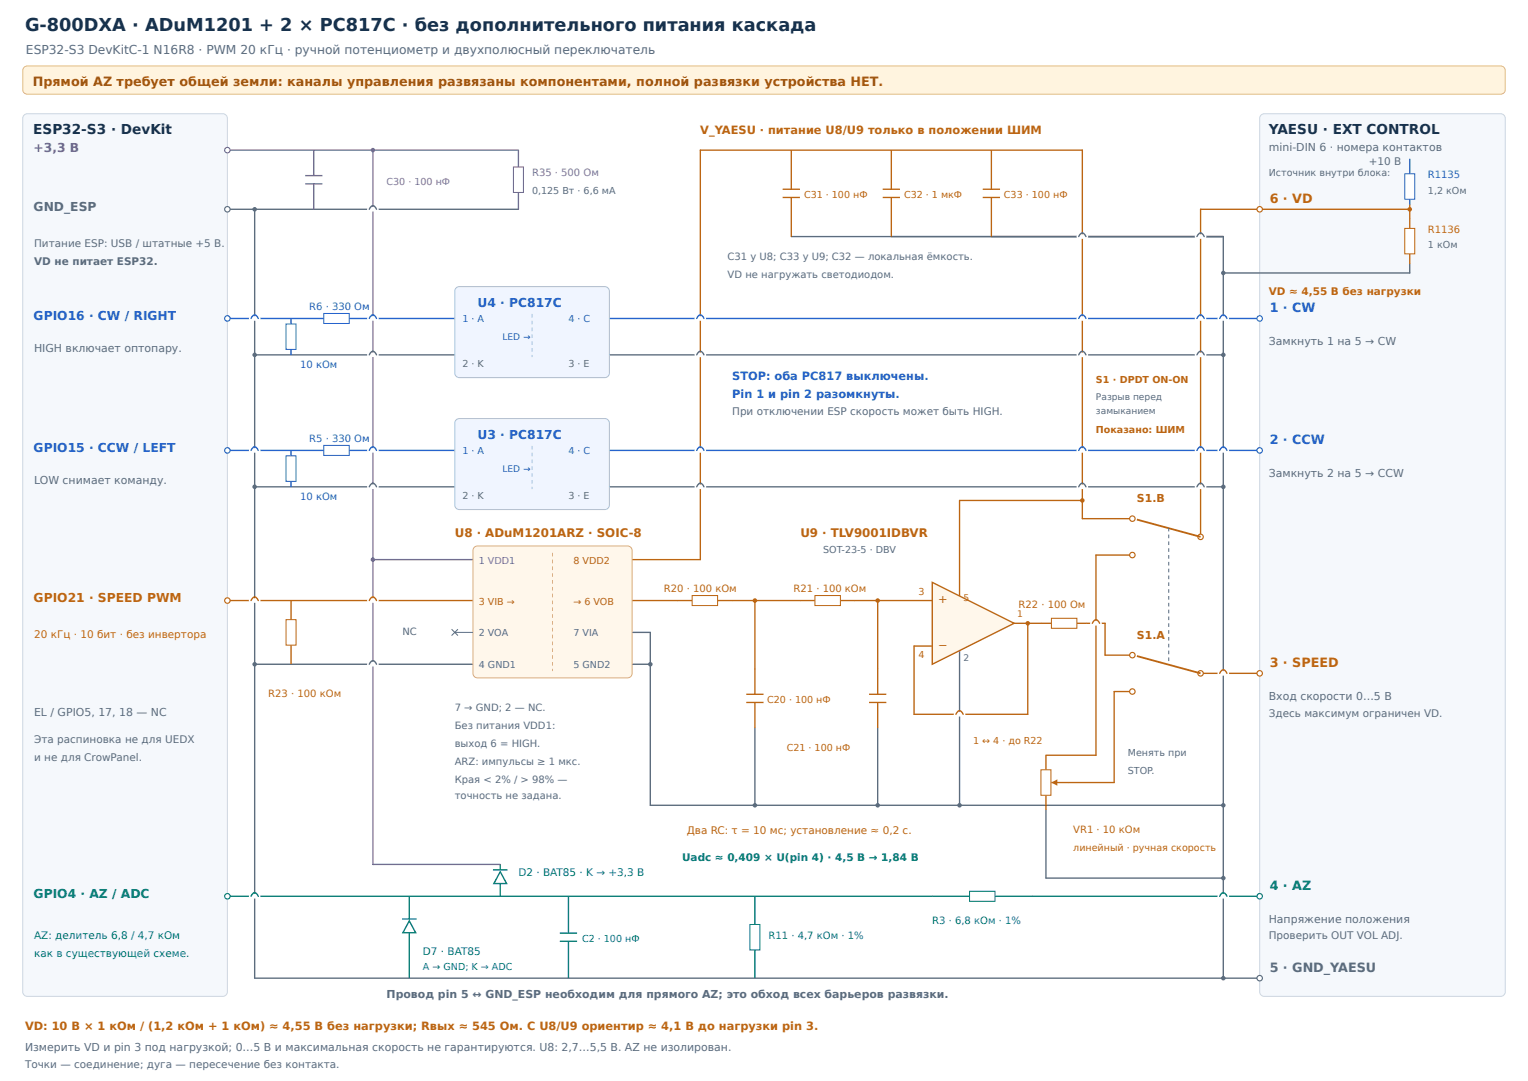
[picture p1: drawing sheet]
<svg xmlns="http://www.w3.org/2000/svg" width="420mm" height="297mm" viewBox="0 0 420 297" stroke-linecap="round" stroke-linejoin="round" font-family="sans-serif">
<defs><g id="words">
<text font-size="4.9" fill="#17324d" x="6.9" y="8.6">G-800DXA · ADuM1201 + 2 × PC817C · без дополнительного питания каскада</text>
<g font-size="3.7" fill="#17324d">
<text x="9.1" y="36.9">ESP32-S3 · DevKit</text>
<text x="348.7" y="36.9">YAESU · EXT CONTROL</text>
</g>
<text font-size="3.5" fill="#9b5612" x="9" y="23.7">Прямой AZ требует общей земли: каналы управления развязаны компонентами, полной развязки устройства НЕТ.</text>
<g font-size="3.5" fill="#bc6512">
<text x="349" y="55.8">6 · VD</text>
<text x="349" y="183.3">3 · SPEED</text>
</g>
<g font-size="3.5" fill="#2463ce">
<text x="349" y="85.8">1 · CW</text>
<text x="349" y="122">2 · CCW</text>
</g>
<text font-size="3.5" fill="#087f71" x="349" y="244.5">4 · AZ</text>
<text font-size="3.5" fill="#5c6c7d" x="349" y="267">5 · GND_YAESU</text>
<g font-size="3.4" fill="#5c6c7d">
<text x="7.1" y="14.9">ESP32-S3 DevKitC-1 N16R8 · PWM 20 кГц · ручной потенциометр и двухполюсный переключатель</text>
<text x="9.2" y="58">GND_ESP</text>
</g>
<text font-size="3.4" fill="#8654a3" x="9.2" y="41.7">+3,3 В</text>
<g font-size="3.4" fill="#2463ce">
<text x="9.2" y="88">GPIO16 · CW / RIGHT</text>
<text x="131.2" y="84.2">U4 · PC817C</text>
<text x="9.2" y="124.2">GPIO15 · CCW / LEFT</text>
<text x="131.2" y="120.5">U3 · PC817C</text>
</g>
<text font-size="3.4" fill="#bc6512" x="9.2" y="165.5">GPIO21 · SPEED PWM</text>
<text font-size="3.4" fill="#087f71" x="9.2" y="246.8">GPIO4 · AZ / ADC</text>
<g font-size="3.3" fill="#bc6512">
<text x="125" y="147.6">U8 · ADuM1201ARZ · SOIC-8</text>
<text x="220" y="147.6">U9 · TLV9001IDBVR</text>
</g>
<g font-size="3.1" fill="#bc6512">
<text x="192.5" y="36.9">V_YAESU · питание U8/U9 только в положении ШИМ</text>
<text x="257.9" y="165.6">+</text>
<text x="257.9" y="178.3">−</text>
<text x="6.9" y="283.1">VD: 10 В × 1 кОм / (1,2 кОм + 1 кОм) ≈ 4,55 В без нагрузки; Rвых ≈ 545 Ом. С U8/U9 ориентир ≈ 4,1 В до нагрузки pin 3.</text>
</g>
<g font-size="3.1" fill="#2463ce">
<text x="201.3" y="104.4">STOP: оба PC817 выключены.</text>
<text x="201.3" y="109.4">Pin 1 и pin 2 разомкнуты.</text>
</g>
<g font-size="3" fill="#5c6c7d">
<text x="348.7" y="41.4">mini-DIN 6 · номера контактов</text>
<text x="348.7" y="94.9">Замкнуть 1 на 5 → CW</text>
<text x="9.4" y="96.8">HIGH включает оптопару.</text>
<text x="348.7" y="131.1">Замкнуть 2 на 5 → CCW</text>
<text x="9.4" y="133">LOW снимает команду.</text>
<text x="9.4" y="196.8">EL / GPIO5, 17, 18 — NC</text>
<text x="348.7" y="192.4">Вход скорости 0…5 В</text>
<text x="348.7" y="253.6">Напряжение положения</text>
<text x="106.2" y="274.2">Провод pin 5 ↔ GND_ESP необходим для прямого AZ; это обход всех барьеров развязки.</text>
<text x="6.9" y="288.9">Измерить VD и pin 3 под нагрузкой; 0…5 В и максимальная скорость не гарантируются. U8: 2,7…5,5 В. AZ не изолирован.</text>
</g>
<g font-size="3" fill="#bc6512">
<text x="312.5" y="138">S1.B</text>
<text x="312.5" y="175.5">S1.A</text>
</g>
<g font-size="2.9" fill="#5c6c7d">
<text x="376.2" y="45.4">+10 В</text>
<text x="9.4" y="67.9">Питание ESP: USB / штатные +5 В.</text>
<text x="9.4" y="72.9">VD не питает ESP32.</text>
<text x="201.3" y="114.1">При отключении ESP скорость может быть HIGH.</text>
<text x="348.7" y="196.9">Здесь максимум ограничен VD.</text>
<text x="9.4" y="204.1">Эта распиновка не для UEDX</text>
<text x="9.4" y="209.1">и не для CrowPanel.</text>
<text x="348.7" y="257.9">Проверить OUT VOL ADJ.</text>
<text x="6.9" y="293.5">Точки — соединение; дуга — пересечение без контакта.</text>
</g>
<g font-size="2.9" fill="#bc6512">
<text x="348.7" y="81">VD ≈ 4,55 В без нагрузки</text>
<text x="9.4" y="175.4">20 кГц · 10 бит · без инвертора</text>
<text x="188.7" y="229.1">Два RC: τ = 10 мс; установление ≈ 0,2 с.</text>
</g>
<g font-size="2.9" fill="#087f71">
<text x="187.5" y="236.6">Uadc ≈ 0,409 × U(pin 4) · 4,5 В → 1,84 В</text>
<text x="142.5" y="240.7">D2 · BAT85 · K → +3,3 В</text>
<text x="9.4" y="257.9">AZ: делитель 6,8 / 4,7 кОм</text>
<text x="9.4" y="262.9">как в существующей схеме.</text>
<text x="116.2" y="262.2">D7 · BAT85</text>
</g>
<text font-size="2.7" fill="#8654a3" x="146.2" y="48.4">R35 · 500 Ом</text>
<g font-size="2.7" fill="#2463ce">
<text x="392.5" y="49">R1135</text>
<text x="85" y="85.2">R6 · 330 Ом</text>
<text x="82.5" y="101.1">10 кОм</text>
<text x="85" y="121.5">R5 · 330 Ом</text>
<text x="82.5" y="137.4">10 кОм</text>
</g>
<g font-size="2.7" fill="#bc6512">
<text x="392.5" y="64">R1136</text>
<text x="182.5" y="162.8">R20 · 100 кОм</text>
<text x="218.1" y="162.8">R21 · 100 кОм</text>
<text x="280" y="167.1">R22 · 100 Ом</text>
<text x="73.7" y="191.5">R23 · 100 кОм</text>
<text x="295" y="229">VR1 · 10 кОм</text>
</g>
<g font-size="2.7" fill="#5c6c7d">
<text x="200" y="71.5">C31 у U8; C33 у U9; C32 — локальная ёмкость.</text>
<text x="200" y="76.5">VD не нагружать светодиодом.</text>
<text x="110.6" y="174.5">NC</text>
<text x="125" y="195.3">7 → GND; 2 — NC.</text>
<text x="125" y="200.2">Без питания VDD1:</text>
<text x="125" y="205.2">выход 6 = HIGH.</text>
<text x="125" y="210.3">ARZ: импульсы ≥ 1 мкс.</text>
<text x="125" y="215.2">Края &lt; 2% / &gt; 98% —</text>
<text x="125" y="219.6">точность не задана.</text>
</g>
<g font-size="2.7" fill="#087f71">
<text x="256.3" y="254">R3 · 6,8 кОм · 1%</text>
<text x="211.3" y="258">R11 · 4,7 кОм · 1%</text>
</g>
<g font-size="2.6" fill="#8654a3">
<text x="106.2" y="50.8">C30 · 100 нФ</text>
<text x="131.6" y="154.9">1 VDD1</text>
</g>
<g font-size="2.6" fill="#5c6c7d">
<text x="146.2" y="53.3">0,125 Вт · 6,6 мА</text>
<text x="348.7" y="48.2">Источник внутри блока:</text>
<text x="392.5" y="53.3">1,2 кОм</text>
<text x="392.5" y="68.3">1 кОм</text>
<text x="127.1" y="100.8">2 · K</text>
<text x="156.3" y="100.8">3 · E</text>
<text x="127.1" y="137">2 · K</text>
<text x="156.3" y="137">3 · E</text>
<text x="226.3" y="152">SOT-23-5 · DBV</text>
<text x="131.6" y="174.9">2 VOA</text>
<text x="157.6" y="174.9">7 VIA</text>
<text x="131.6" y="183.6">4 GND1</text>
<text x="157.6" y="183.6">5 GND2</text>
<text x="310" y="207.6">Менять при</text>
<text x="310" y="212.6">STOP.</text>
</g>
<g font-size="2.6" fill="#bc6512">
<text x="221" y="54.5">C31 · 100 нФ</text>
<text x="248.5" y="54.5">C32 · 1 мкФ</text>
<text x="276" y="54.5">C33 · 100 нФ</text>
<text x="301.3" y="105.1">S1 · DPDT ON-ON</text>
<text x="301.3" y="118.9">Показано: ШИМ</text>
<text x="157.6" y="154.9">8 VDD2</text>
<text x="131.6" y="166.1">3 VIB →</text>
<text x="157.6" y="166.1">→ 6 VOB</text>
<text x="252.5" y="163.5">3</text>
<text x="252.5" y="180.8">4</text>
<text x="210.9" y="193.2">C20 · 100 нФ</text>
<text x="216.3" y="206.4">C21 · 100 нФ</text>
<text x="267.5" y="204.5">1 ↔ 4 · до R22</text>
<text x="295" y="233.9">линейный · ручная скорость</text>
</g>
<g font-size="2.6" fill="#2463ce">
<text x="127.1" y="88.4">1 · A</text>
<text x="156.3" y="88.4">4 · C</text>
<text x="127.1" y="124.6">1 · A</text>
<text x="156.3" y="124.6">4 · C</text>
</g>
<g font-size="2.6" fill="#087f71">
<text x="160" y="258.9">C2 · 100 нФ</text>
<text x="116.2" y="266.4">A → GND; K → ADC</text>
</g>
<g font-size="2.5" fill="#2463ce">
<text x="138.1" y="93.5">LED →</text>
<text x="138.1" y="129.8">LED →</text>
</g>
<g font-size="2.5" fill="#5c6c7d">
<text x="301.3" y="110">Разрыв перед</text>
<text x="301.3" y="113.8">замыканием</text>
<text x="264.9" y="181.6">2</text>
</g>
<g font-size="2.5" fill="#bc6512">
<text x="264.9" y="165">5</text>
<text x="279.6" y="169.6">1</text>
</g>
</g></defs>
<path d="M0 0h420v297h-420z" fill="#fff" stroke="#fff" stroke-width=".27"/>
<path d="M6.5 18.6l1-.5h405a1.25 1.25 0 0 1 1.3 1.3v5.2a1.25 1.25 0 0 1-1.3 1.3h-405a1.25 1.25 0 0 1-1.3-1.3v-5.2z" fill="#fff4df" stroke="#e1bd7e" stroke-width=".27"/>
<g fill="#f5f8fc" stroke="#ccd6e2" stroke-width=".27">
<path d="M6.5 31.8l1-.6h53.7a1.25 1.25 0 0 1 1.3 1.3v240a1.25 1.25 0 0 1-1.3 1.2h-53.7a1.25 1.25 0 0 1-1.3-1.2v-240z"/>
<path d="M346.5 31.8l1-.6h65a1.25 1.25 0 0 1 1.3 1.3v240a1.25 1.25 0 0 1-1.3 1.2h-65a1.25 1.25 0 0 1-1.3-1.2v-240z"/>
</g>
<g fill="none" stroke="#5c6c7d" stroke-width=".37">
<path d="M62.5 57.5h80M70 57.5v211.3h276.2M101.5 57.5l.3-.6 .7-.4 .7 .4 .3 .6M217.5 65h118.7v203.8M296.5 65l.3-.6 .7-.4 .7 .4 .3 .6M329 65l.3-.6 .7-.4 .7 .4 .3 .6M387.5 72.5v2.5h-51.3M70 97.5h55M101.5 97.5l.3-.6 .7-.4 .7 .4 .3 .6M167.5 97.5h168.7M191.5 97.5l.3-.6 .7-.4 .7 .4 .3 .6M296.5 97.5l.3-.6 .7-.4 .7 .4 .3 .6"/>
<path d="M329 97.5l.3-.6 .7-.4 .7 .4 .3 .6M70 133.7h55M101.5 133.7l.3-.5 .7-.4 .7 .4 .3 .5M167.5 133.7h168.7M191.5 133.7l.3-.5 .7-.4 .7 .4 .3 .5M296.5 133.7l.3-.5 .7-.4 .7 .4 .3 .5M329 133.7l.3-.5 .7-.4 .7 .4 .3 .5M173.8 173.8h4.9v47.4h157.5M263.7 178.7v42.5M70 182.5h60M101.5 182.5l.3-.6 .7-.4 .7 .4 .3 .6M173.8 182.5h4.9"/>
<path d="M207.5 200v21.2M241.3 200v21.2M287.5 222.5v18.8h48.7"/>
</g>
<path d="M62.5 41.3h80M102.5 41.3v196.2h35M102.5 153.8h27.5" fill="none" stroke="#8654a3" stroke-width=".37"/>
<g fill="none" stroke="#bc6512" stroke-width=".37">
<path d="M387.5 56.3v3.7M387.5 57.5h-57.5v90M297.5 137.5h-33.8v26.2M311.3 142.5h-13.8v-101.2h-105v112.5h-18.7M311.3 152.5h-10v55h-13.8M62.5 165h67.5M69 165l.3-.6 .7-.4 .7 .4 .3 .6M101.5 165l.3-.6 .7-.4 .7 .4 .3 .6M173.8 165h12.5M201.3 165h18.7M207.5 165v18.8M235 165h21.3"/>
<path d="M241.3 165v18.8M278.7 171.3h7.6M282.5 171.3v25h-31.3v-18.8h5.1M298.8 171.3h4.9v8.7h7.6M300.2 171.3l.4-.6 .7-.5 .6 .5 .4 .6M262.8 196.3l.3-.6 .6-.4 .7 .4 .4 .6M311.3 190h-5.1v25h-12.5M330 185h16.2M335.3 185l.3-.6 .6-.4 .7 .4 .3 .6"/>
</g>
<g fill="none" stroke="#2463ce" stroke-width=".37">
<path d="M387.5 43.8v2.4M62.5 87.5h22.5M69 87.5l.3-.6 .7-.4 .7 .4 .3 .6M100 87.5h25M101.5 87.5l.3-.6 .7-.4 .7 .4 .3 .6M167.5 87.5h178.7M191.5 87.5l.3-.6 .7-.4 .7 .4 .3 .6M296.5 87.5l.3-.6 .7-.4 .7 .4 .3 .6M329 87.5l.3-.6 .7-.4 .7 .4 .3 .6M335.3 87.5l.3-.6 .6-.4 .7 .4 .3 .6M62.5 123.8h22.5M69 123.8l.3-.6 .7-.4 .7 .4 .3 .6"/>
<path d="M100 123.8h25M101.5 123.8l.3-.6 .7-.4 .7 .4 .3 .6M167.5 123.8h178.7M191.5 123.8l.3-.6 .7-.4 .7 .4 .3 .6M296.5 123.8l.3-.6 .7-.4 .7 .4 .3 .6M329 123.8l.3-.6 .7-.4 .7 .4 .3 .6M335.3 123.8l.3-.6 .6-.4 .7 .4 .3 .6"/>
</g>
<path d="M62.5 246.2h193.8M69 246.2l.3-.5 .7-.4 .7 .4 .3 .5M283.8 246.2h62.4M335.3 246.2l.3-.5 .6-.4 .7 .4 .3 .5" fill="none" stroke="#087f71" stroke-width=".37"/>
<g fill="none" stroke="#fff" stroke-width="1.2">
<path d="M101.5 57.5h2M296.5 65h2M329 65h2M69 87.5h2M101.5 87.5h2M101.5 97.5h2M191.5 87.5h2M191.5 97.5h2M296.5 87.5h2M296.5 97.5h2M329 87.5h2M329 97.5h2"/>
<path d="M335.3 87.5h1.9M69 123.8h2M101.5 123.8h2M101.5 133.7h2M191.5 123.8h2M191.5 133.7h2M296.5 123.8h2M296.5 133.7h2M329 123.8h2M329 133.7h2M335.3 123.8h1.9M69 165h2"/>
<path d="M101.5 165h2M300.2 171.3h2.1M101.5 182.5h2M262.8 196.3h2M335.3 185h1.9M69 246.2h2M335.3 246.2h1.9"/>
</g>
<g fill="#5c6c7d">
<circle cx="70" cy="57.5" r=".63"/>
<circle cx="70" cy="97.5" r=".62"/>
<circle cx="70" cy="133.8" r=".62"/>
<circle cx="70" cy="182.5" r=".62"/>
<circle cx="336.3" cy="268.7" r=".63"/>
<circle cx="336.3" cy="75" r=".63"/>
<circle cx="336.3" cy="97.5" r=".63"/>
<circle cx="336.3" cy="133.8" r=".63"/>
<circle cx="336.3" cy="221.3" r=".63"/>
<circle cx="336.3" cy="241.2" r=".63"/>
<circle cx="178.8" cy="182.5" r=".63"/>
<circle cx="207.5" cy="221.3" r=".63"/>
<circle cx="241.2" cy="221.3" r=".62"/>
<circle cx="263.8" cy="221.3" r=".63"/>
</g>
<g fill="#8654a3">
<circle cx="102.5" cy="41.2" r=".63"/>
<circle cx="102.5" cy="153.8" r=".63"/>
</g>
<g fill="#bc6512">
<circle cx="297.5" cy="137.5" r=".62"/>
<circle cx="387.5" cy="57.5" r=".63"/>
<circle cx="207.5" cy="165" r=".63"/>
<circle cx="241.2" cy="165" r=".62"/>
<circle cx="282.5" cy="171.2" r=".62"/>
</g>
<circle cx="62.5" cy="41.3" r=".75" fill="#fff" stroke="#8654a3" stroke-width=".31"/>
<g fill="#fff" stroke="#5c6c7d" stroke-width=".31">
<circle cx="62.5" cy="57.5" r=".75"/>
<circle cx="346.2" cy="268.8" r=".75"/>
</g>
<g fill="#fff" stroke="#2463ce" stroke-width=".31">
<circle cx="62.5" cy="87.5" r=".75"/>
<circle cx="62.5" cy="123.8" r=".75"/>
<circle cx="346.2" cy="87.5" r=".75"/>
<circle cx="346.2" cy="123.8" r=".75"/>
</g>
<g fill="#fff" stroke="#bc6512" stroke-width=".31">
<circle cx="62.5" cy="165" r=".75"/>
<circle cx="346.2" cy="57.5" r=".75"/>
<circle cx="346.2" cy="185" r=".75"/>
</g>
<g fill="#fff" stroke="#087f71" stroke-width=".31">
<circle cx="62.5" cy="246.2" r=".75"/>
<circle cx="346.2" cy="246.2" r=".75"/>
</g>
<path d="M83.9 48.3h4.7M83.9 50.5h4.7M86.2 41.3v7M86.2 50.5v7M142.5 41.3v4.6M142.5 52.9v4.6" fill="none" stroke="#8654a3" stroke-width=".37"/>
<path d="M141.1 45.9h2.8v7h-2.8z" fill="#fff" stroke="#8654a3" stroke-width=".27"/>
<path d="M215.1 52h4.8M215.1 54.3h4.8M217.5 41.3v10.7M217.5 54.3v10.7M242.6 52h4.8M242.6 54.3h4.8M245 41.3v10.7M245 54.3v10.7M270.1 52h4.8M270.1 54.3h4.8M272.5 41.3v10.7M272.5 54.3v10.7" fill="none" stroke="#bc6512" stroke-width=".37"/>
<path d="M387.5 46.2v1.6M387.5 54.7v1.6" fill="none" stroke="#2463ce" stroke-width=".37"/>
<path d="M386.1 47.8h2.8v6.9h-2.8z" fill="#fff" stroke="#2463ce" stroke-width=".27"/>
<path d="M387.5 60v2.8M387.5 69.7v2.8" fill="none" stroke="#bc6512" stroke-width=".37"/>
<path d="M386.1 62.8h2.8v6.9h-2.8z" fill="#fff" stroke="#bc6512" stroke-width=".27"/>
<path d="M85 87.5h4M96 87.5h4" fill="none" stroke="#2463ce" stroke-width=".37"/>
<path d="M89 86.1h7v2.8h-7z" fill="#fff" stroke="#2463ce" stroke-width=".27"/>
<path d="M80 87.5v1.5M80 96v1.5" fill="none" stroke="#2463ce" stroke-width=".37"/>
<path d="M78.6 89h2.8v7h-2.8z" fill="#fff" stroke="#2463ce" stroke-width=".27"/>
<path d="M125.5 79l.8-.3h40a1.25 1.25 0 0 1 1.2 1.3v22.5a1.25 1.25 0 0 1-1.2 1.2h-40a1.25 1.25 0 0 1-1.3-1.2v-22.5z" fill="#f0f5ff" stroke="#a9bddc" stroke-width=".27"/>
<path d="M146.2 86.2v11.9" fill="none" stroke="#a9bddc" stroke-width=".27" stroke-dasharray="1 .9" stroke-linecap="butt"/>
<path d="M85 123.8h4M96 123.8h4" fill="none" stroke="#2463ce" stroke-width=".37"/>
<path d="M89 122.4h7v2.7h-7z" fill="#fff" stroke="#2463ce" stroke-width=".27"/>
<path d="M80 123.8v1.4M80 132.3v1.4" fill="none" stroke="#2463ce" stroke-width=".37"/>
<path d="M78.6 125.2h2.8v7.1h-2.8z" fill="#fff" stroke="#2463ce" stroke-width=".27"/>
<path d="M125.2 115.5l1.1-.5h40a1.25 1.25 0 0 1 1.2 1.2v22.6a1.25 1.25 0 0 1-1.2 1.2h-40a1.25 1.25 0 0 1-1.3-1.2v-22.6z" fill="#f0f5ff" stroke="#a9bddc" stroke-width=".27"/>
<path d="M146.2 122.5v11.9" fill="none" stroke="#a9bddc" stroke-width=".27" stroke-dasharray="1 .9" stroke-linecap="butt"/>
<path d="M130.5 150.2l.7-.2h41.3a1.25 1.25 0 0 1 1.3 1.2v33.8a1.25 1.25 0 0 1-1.3 1.3h-41.3a1.25 1.25 0 0 1-1.2-1.3v-33.8z" fill="#fff7eb" stroke="#d6b17e" stroke-width=".27"/>
<path d="M151.9 151.9v32.5" fill="none" stroke="#d6b17e" stroke-width=".27" stroke-dasharray="1 .9" stroke-linecap="butt"/>
<path d="M124.1 172.9l1.8 1.7M125 173.8h5M125.9 172.9l-1.8 1.7" fill="none" stroke="#5c6c7d" stroke-width=".27"/>
<path d="M80 165v5.2M80 177.3v5.2" fill="none" stroke="#bc6512" stroke-width=".37"/>
<path d="M78.6 170.2h2.8v7.1h-2.8z" fill="#fff" stroke="#bc6512" stroke-width=".27"/>
<path d="M186.3 165h4M197.2 165h4.1" fill="none" stroke="#bc6512" stroke-width=".37"/>
<path d="M190.3 163.6h6.9v2.8h-6.9z" fill="#fff" stroke="#bc6512" stroke-width=".27"/>
<path d="M220 165h4M231 165h4" fill="none" stroke="#bc6512" stroke-width=".37"/>
<path d="M224 163.6h7v2.8h-7z" fill="#fff" stroke="#bc6512" stroke-width=".27"/>
<path d="M205.1 190.7h4.8M205.1 193h4.8M207.5 183.8v6.9M207.5 193v7M238.9 190.7h4.7M238.9 193h4.7M241.3 183.8v6.9M241.3 193v7" fill="none" stroke="#bc6512" stroke-width=".37"/>
<path d="M256.3 160l22.4 11.3-22.4 11.2z" fill="#fff7eb" stroke="#bc6512" stroke-width=".37"/>
<path d="M286.3 171.3h2.7M296 171.3h2.8" fill="none" stroke="#bc6512" stroke-width=".37"/>
<path d="M289 169.9h7v2.7h-7z" fill="#fff" stroke="#bc6512" stroke-width=".27"/>
<g fill="#fff" stroke="#bc6512" stroke-width=".31">
<circle cx="330" cy="147.5" r=".75"/>
<circle cx="311.3" cy="142.5" r=".75"/>
<circle cx="311.2" cy="152.5" r=".75"/>
</g>
<path d="M312.5 142.7l17.5 4.8" fill="none" stroke="#bc6512" stroke-width=".5"/>
<g fill="#fff" stroke="#bc6512" stroke-width=".31">
<circle cx="330" cy="185" r=".75"/>
<circle cx="311.2" cy="180" r=".75"/>
<circle cx="311.3" cy="190" r=".75"/>
</g>
<path d="M312.5 180.3l17.5 4.7" fill="none" stroke="#bc6512" stroke-width=".5"/>
<path d="M321.2 145v37.5" fill="none" stroke="#5c6c7d" stroke-width=".27" stroke-dasharray="1 .9" stroke-linecap="butt"/>
<path d="M287.5 207.5v4M287.5 218.5v4" fill="none" stroke="#bc6512" stroke-width=".37"/>
<path d="M286.1 211.5h2.8v7h-2.8z" fill="#fff" stroke="#bc6512" stroke-width=".27"/>
<path d="M289 215h4.7" fill="none" stroke="#bc6512" stroke-width=".37"/>
<path d="M289 215l1.6-.9v1.8z" fill="#bc6512"/>
<path d="M256.3 246.2h10.2M273.5 246.2h10.3" fill="none" stroke="#087f71" stroke-width=".37"/>
<path d="M266.5 244.9h7v2.7h-7z" fill="#fff" stroke="#087f71" stroke-width=".27"/>
<path d="M207.5 246.2v7.8M207.5 261v7.8" fill="none" stroke="#087f71" stroke-width=".37"/>
<path d="M206.1 254h2.8v7h-2.8z" fill="#fff" stroke="#087f71" stroke-width=".27"/>
<path d="M135.5 239h4M137.5 237.5v1.5M153.9 256.4h4.7M153.9 258.6h4.7M156.3 246.2v10.2M156.3 258.6v10.2" fill="none" stroke="#087f71" stroke-width=".37"/>
<path d="M137.5 239.5l1.7 3.2h-3.4z" fill="#fff" stroke="#087f71" stroke-width=".37"/>
<path d="M110.5 252.5h4M112.5 246.2v6.3M137.5 242.7v3.5" fill="none" stroke="#087f71" stroke-width=".37"/>
<path d="M112.5 253l1.8 3.3h-3.5z" fill="#fff" stroke="#087f71" stroke-width=".37"/>
<path d="M112.5 256.3v12.5" fill="none" stroke="#087f71" stroke-width=".37"/>
<use href="#words"/>
</svg>
